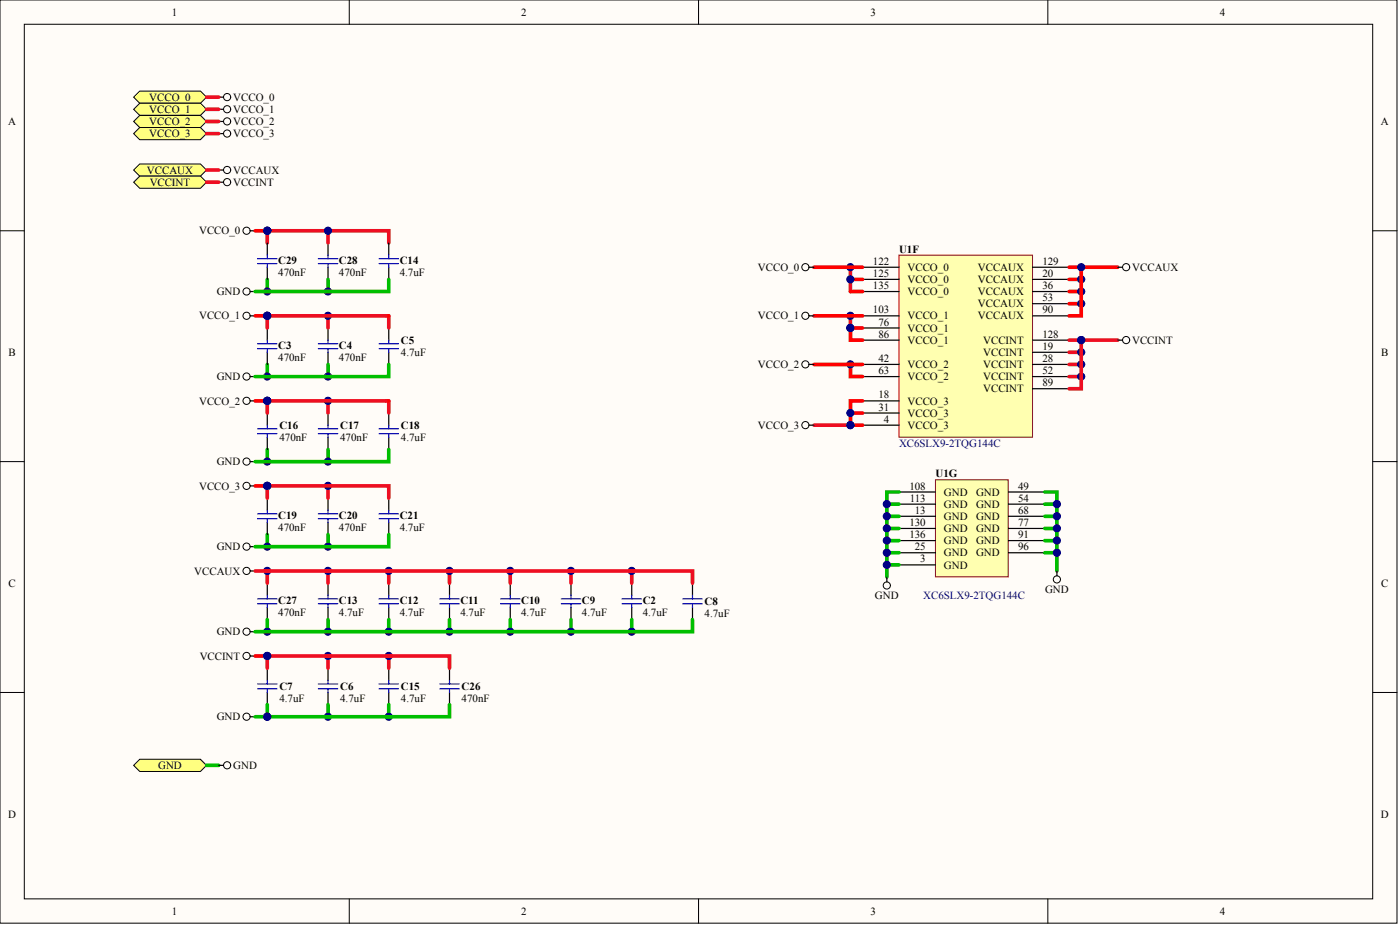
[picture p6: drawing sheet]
<svg xmlns="http://www.w3.org/2000/svg" width="486mm" height="321mm" viewBox="0 0 486 321" stroke-linecap="round" stroke-linejoin="round" font-family="sans-serif">
<defs><g id="words">
<g font-size="3.8">
<text x="59.7" y="5.5">1</text>
<text x="181" y="5.5">2</text>
<text x="302.3" y="5.5">3</text>
<text x="423.5" y="5.5">4</text>
<text x="51.8" y="35">VCCO_0</text>
<text x="81" y="35">VCCO_0</text>
<text x="51.8" y="39.2">VCCO_1</text>
<text x="81" y="39.2">VCCO_1</text>
<text x="2.8" y="43.4">A</text>
<text x="51.8" y="47.6">VCCO_3</text>
<text x="51.8" y="43.4">VCCO_2</text>
<text x="81" y="47.6">VCCO_3</text>
<text x="81" y="43.4">VCCO_2</text>
<text x="479.5" y="43.4">A</text>
<text x="51" y="60.3">VCCAUX</text>
<text x="52" y="64.5">VCCINT</text>
<text x="81" y="60.3">VCCAUX</text>
<text x="81" y="64.5">VCCINT</text>
<text x="69.1" y="81.4">VCCO_0</text>
<text x="312.2" y="87.7">U1F</text>
<text x="96.6" y="95.7">470nF</text>
<text x="96.6" y="91.5">C29</text>
<text x="117.7" y="95.7">470nF</text>
<text x="117.7" y="91.5">C28</text>
<text x="138.8" y="95.7">4.7uF</text>
<text x="138.8" y="91.5">C14</text>
<text x="263.2" y="94">VCCO_0</text>
<text x="303.1" y="91.9">122</text>
<text x="315.1" y="94">VCCO_0</text>
<text x="339.5" y="94">VCCAUX</text>
<text x="361.9" y="91.9">129</text>
<text x="393.2" y="94">VCCAUX</text>
<text x="303.1" y="96.1">125</text>
<text x="303.1" y="100.3">135</text>
<text x="315.1" y="98.2">VCCO_0</text>
<text x="339.5" y="98.2">VCCAUX</text>
<text x="361.9" y="96.1">20</text>
<text x="361.9" y="100.3">36</text>
<text x="75.3" y="102.4">GND</text>
<text x="315.1" y="102.4">VCCO_0</text>
<text x="339.5" y="102.4">VCCAUX</text>
<text x="339.5" y="106.7">VCCAUX</text>
<text x="361.9" y="104.6">53</text>
<text x="69.1" y="110.9">VCCO_1</text>
<text x="263.2" y="110.9">VCCO_1</text>
<text x="303.1" y="108.8">103</text>
<text x="305" y="113">76</text>
<text x="315.1" y="110.9">VCCO_1</text>
<text x="339.5" y="110.9">VCCAUX</text>
<text x="361.9" y="108.8">90</text>
<text x="139.2" y="119.3">C5</text>
<text x="305" y="117.2">86</text>
<text x="315.1" y="115.1">VCCO_1</text>
<text x="315.1" y="119.3">VCCO_1</text>
<text x="341.4" y="119.3">VCCINT</text>
<text x="361.9" y="117.2">128</text>
<text x="393.2" y="119.3">VCCINT</text>
<text x="3" y="123.5">B</text>
<text x="96.6" y="125.2">470nF</text>
<text x="96.6" y="121">C3</text>
<text x="117.7" y="125.2">470nF</text>
<text x="117.7" y="121">C4</text>
<text x="139.2" y="123.5">4.7uF</text>
<text x="305" y="125.6">42</text>
<text x="341.4" y="123.5">VCCINT</text>
<text x="361.9" y="121.4">19</text>
<text x="361.9" y="125.6">28</text>
<text x="479.6" y="123.5">B</text>
<text x="75.3" y="132">GND</text>
<text x="263.2" y="127.7">VCCO_2</text>
<text x="305" y="129.9">63</text>
<text x="315.1" y="127.7">VCCO_2</text>
<text x="315.1" y="132">VCCO_2</text>
<text x="341.4" y="127.7">VCCINT</text>
<text x="341.4" y="132">VCCINT</text>
<text x="361.9" y="129.9">52</text>
<text x="341.4" y="136.2">VCCINT</text>
<text x="361.9" y="134.1">89</text>
<text x="69.1" y="140.4">VCCO_2</text>
<text x="305" y="138.3">18</text>
<text x="305" y="142.5">31</text>
<text x="315.1" y="140.4">VCCO_3</text>
<text x="97" y="148.8">C16</text>
<text x="118.1" y="148.8">C17</text>
<text x="139.2" y="148.8">C18</text>
<text x="263.2" y="148.8">VCCO_3</text>
<text x="306.9" y="146.7">4</text>
<text x="315.1" y="144.6">VCCO_3</text>
<text x="315.1" y="148.8">VCCO_3</text>
<text x="97" y="153">470nF</text>
<text x="118.1" y="153">470nF</text>
<text x="139.2" y="153">4.7uF</text>
<text x="75.3" y="161.5">GND</text>
<text x="324.8" y="165.7">U1G</text>
<text x="69.1" y="169.9">VCCO_3</text>
<text x="315.8" y="169.9">108</text>
<text x="327.8" y="172">GND</text>
<text x="338.9" y="172">GND</text>
<text x="353.5" y="169.9">49</text>
<text x="315.9" y="174.1">113</text>
<text x="317.7" y="178.3">13</text>
<text x="327.8" y="176.2">GND</text>
<text x="338.9" y="176.2">GND</text>
<text x="353.5" y="174.1">54</text>
<text x="353.5" y="178.3">68</text>
<text x="96.6" y="184.2">470nF</text>
<text x="96.6" y="180">C19</text>
<text x="117.7" y="184.2">470nF</text>
<text x="117.7" y="180">C20</text>
<text x="138.8" y="184.2">4.7uF</text>
<text x="138.8" y="180">C21</text>
<text x="315.8" y="182.6">130</text>
<text x="327.8" y="180.4">GND</text>
<text x="327.8" y="184.7">GND</text>
<text x="338.9" y="180.4">GND</text>
<text x="338.9" y="184.7">GND</text>
<text x="353.5" y="182.6">77</text>
<text x="75.3" y="191">GND</text>
<text x="315.8" y="186.8">136</text>
<text x="317.7" y="191">25</text>
<text x="327.8" y="188.9">GND</text>
<text x="338.9" y="188.9">GND</text>
<text x="353.5" y="186.8">91</text>
<text x="353.5" y="191">96</text>
<text x="319.6" y="195.2">3</text>
<text x="327.8" y="193.1">GND</text>
<text x="327.8" y="197.3">GND</text>
<text x="338.9" y="193.1">GND</text>
<text x="3" y="203.6">C</text>
<text x="67.5" y="199.4">VCCAUX</text>
<text x="479.6" y="203.6">C</text>
<text x="96.6" y="209.5">C27</text>
<text x="117.7" y="209.5">C13</text>
<text x="138.8" y="209.5">C12</text>
<text x="159.9" y="209.5">C11</text>
<text x="181" y="209.5">C10</text>
<text x="202.1" y="209.5">C9</text>
<text x="223.2" y="209.5">C2</text>
<text x="244.7" y="210">C8</text>
<text x="303.8" y="207.9">GND</text>
<text x="362.9" y="205.7">GND</text>
<text x="96.6" y="213.8">470nF</text>
<text x="117.7" y="213.8">4.7uF</text>
<text x="138.8" y="213.8">4.7uF</text>
<text x="159.9" y="213.8">4.7uF</text>
<text x="181" y="213.8">4.7uF</text>
<text x="202.1" y="213.8">4.7uF</text>
<text x="223.2" y="213.8">4.7uF</text>
<text x="244.7" y="214.2">4.7uF</text>
<text x="75.3" y="220.5">GND</text>
<text x="69.4" y="228.9">VCCINT</text>
<text x="97" y="239.5">C7</text>
<text x="118.1" y="239.5">C6</text>
<text x="139.2" y="239.5">C15</text>
<text x="160.3" y="239.5">C26</text>
<text x="97" y="243.7">4.7uF</text>
<text x="118.1" y="243.7">4.7uF</text>
<text x="139.2" y="243.7">4.7uF</text>
<text x="160.3" y="243.7">470nF</text>
<text x="75.3" y="250">GND</text>
<text x="54.9" y="266.9">GND</text>
<text x="81" y="266.9">GND</text>
<text x="2.8" y="283.8">D</text>
<text x="479.5" y="283.8">D</text>
<text x="59.7" y="317.5">1</text>
<text x="181" y="317.5">2</text>
<text x="302.3" y="317.5">3</text>
<text x="423.5" y="317.5">4</text>
</g>
<g font-size="3.8" fill="#000080">
<text x="312.2" y="155.2">XC6SLX9-2TQG144C</text>
<text x="320.6" y="207.9">XC6SLX9-2TQG144C</text>
</g>
</g></defs>
<g fill="#fffcf8" stroke="#000" stroke-width=".35">
<path d="M0 0h485.1v320.4h-485.1z"/>
<path d="M8.4 8.4h468.2v303.6h-468.2z"/>
</g>
<path d="M121.3 0v8.4M242.6 0v8.4M363.8 0v8.4M0 80.1h8.4M476.7 80.1h8.4M0 160.2h8.4M476.7 160.2h8.4M0 240.3h8.4M476.7 240.3h8.4M121.3 312v8.4M242.6 312v8.4M363.8 312v8.4" fill="none" stroke="#000" stroke-width=".35"/>
<path d="M324.8 166.5h25.3v33.7h-25.3z" fill="#ffffb0" stroke="#800000" stroke-width=".35"/>
<g fill="none" stroke="#000" stroke-width=".42">
<path d="M312.2 170.8h12.6M312.2 175h12.6M312.2 179.2h12.6M350.1 170.8h12.7M350.1 175h12.7M350.1 179.2h12.7M312.2 183.4h12.6M312.2 187.6h12.6M312.2 191.8h12.6M312.2 196.1h12.6M350.1 183.4h12.7M350.1 187.6h12.7"/>
<path d="M350.1 191.8h12.7"/>
</g>
<path d="M312.2 88.5h46.3v63.2h-46.3z" fill="#ffffb0" stroke="#800000" stroke-width=".35"/>
<g fill="none" stroke="#000" stroke-width=".42">
<path d="M299.5 92.7h12.7M299.5 97h12.7M358.6 92.7h12.6M358.6 97h12.6M299.5 101.2h12.7M299.5 109.6h12.7M299.5 118h12.7M299.5 113.8h12.7M358.6 101.2h12.6M358.6 105.4h12.6M358.6 109.6h12.6M358.6 118h12.6"/>
<path d="M299.5 126.5h12.7M299.5 130.7h12.7M299.5 139.1h12.7M358.6 122.3h12.6M358.6 126.5h12.6M358.6 130.7h12.6M358.6 134.9h12.6M299.5 143.3h12.7M299.5 147.6h12.7"/>
</g>
<g fill="#ffff80" stroke="#000" stroke-width=".35">
<path d="M46.4 33.7l2.1-2.1h21.1l2.1 2.1-2.1 2.1h-21.1z" fill-rule="evenodd"/>
<path d="M46.4 46.4l2.1-2.1h21.1l2.1 2.1-2.1 2.1h-21.1z" fill-rule="evenodd"/>
<path d="M46.4 37.9l2.1-2.1h21.1l2.1 2.1-2.1 2.1h-21.1z" fill-rule="evenodd"/>
</g>
<g fill="none" stroke="#000" stroke-width=".35">
<circle cx="78.9" cy="37.9" r="1.24"/>
<circle cx="78.9" cy="33.7" r="1.24"/>
<circle cx="78.9" cy="46.3" r="1.24"/>
</g>
<path d="M75.9 33.7h1.7M75.9 37.9h1.7M75.9 46.4h1.7" fill="none" stroke="#000" stroke-width=".42"/>
<path d="M71.7 33.7h4.2M71.7 37.9h4.2M71.7 46.4h4.2" fill="none" stroke="#ee0e22" stroke-width="1.3"/>
<path d="M46.4 42.2l2.1-2.2h21.1l2.1 2.2-2.1 2.1h-21.1z" fill-rule="evenodd" fill="#ffff80" stroke="#000" stroke-width=".35"/>
<circle cx="78.9" cy="42.1" r="1.24" fill="none" stroke="#000" stroke-width=".35"/>
<path d="M75.9 42.2h1.7" fill="none" stroke="#000" stroke-width=".42"/>
<path d="M71.7 42.2h4.2" fill="none" stroke="#ee0e22" stroke-width="1.3"/>
<path d="M46.4 59l2.1-2.1h21.1l2.1 2.1-2.1 2.1h-21.1z" fill-rule="evenodd" fill="#ffff80" stroke="#000" stroke-width=".35"/>
<circle cx="78.9" cy="59" r="1.24" fill="none" stroke="#000" stroke-width=".35"/>
<path d="M75.9 59h1.7" fill="none" stroke="#000" stroke-width=".42"/>
<path d="M71.7 59h4.2" fill="none" stroke="#ee0e22" stroke-width="1.3"/>
<path d="M46.4 63.2l2.1-2.1h21.1l2.1 2.1-2.1 2.1h-21.1z" fill-rule="evenodd" fill="#ffff80" stroke="#000" stroke-width=".35"/>
<g fill="none" stroke="#000" stroke-width=".35">
<circle cx="78.9" cy="63.2" r="1.24"/>
<circle cx="85.6" cy="80.1" r="1.24"/>
<circle cx="279.7" cy="92.7" r="1.24"/>
<circle cx="391" cy="92.7" r="1.24"/>
<circle cx="85.6" cy="101.2" r="1.24"/>
<circle cx="85.6" cy="109.6" r="1.24"/>
<circle cx="279.7" cy="109.6" r="1.24"/>
<circle cx="391" cy="118" r="1.24"/>
<circle cx="85.6" cy="130.7" r="1.24"/>
<circle cx="85.6" cy="139.1" r="1.24"/>
<circle cx="279.7" cy="126.5" r="1.24"/>
<circle cx="279.7" cy="147.5" r="1.24"/>
<circle cx="85.6" cy="160.2" r="1.24"/>
<circle cx="85.6" cy="168.6" r="1.24"/>
<circle cx="85.6" cy="198.1" r="1.24"/>
<circle cx="85.6" cy="189.7" r="1.24"/>
<circle cx="85.6" cy="219.2" r="1.24"/>
<circle cx="307.9" cy="203.2" r="1.24"/>
<circle cx="367" cy="201.1" r="1.24"/>
<circle cx="85.6" cy="227.7" r="1.24"/>
<circle cx="85.6" cy="248.7" r="1.24"/>
</g>
<g fill="none" stroke="#000" stroke-width=".42">
<path d="M75.9 63.2h1.7M86.9 80.1h1.7M92.8 84.3v4.2M92.8 92.7v4.3M113.9 84.3v4.2M113.9 92.7v4.3M135 84.3v4.2M135 92.7v4.3M281 92.7h1.6M388.1 92.7h1.7M86.9 109.6h1.7M86.9 101.2h1.7"/>
<path d="M92.8 113.8v4.2M113.9 113.8v4.2M135 113.8v4.2M281 109.6h1.6M388.1 118h1.7M86.9 139.1h1.7M86.9 130.7h1.7M92.8 122.3v4.2M113.9 122.3v4.2M135 122.3v4.2M281 126.5h1.6M92.8 143.3v4.3"/>
<path d="M92.8 151.8v4.2M113.9 143.3v4.3M113.9 151.8v4.2M135 143.3v4.3M135 151.8v4.2M281 147.6h1.6M86.9 160.2h1.7M86.9 168.6h1.7M92.8 172.9v4.2M113.9 172.9v4.2M135 172.9v4.2M86.9 189.7h1.7"/>
<path d="M86.9 198.2h1.7M92.8 181.3v4.2M113.9 181.3v4.2M135 181.3v4.2M367 198.2v1.6M86.9 219.2h1.7M92.8 202.4v4.2M92.8 210.8v4.2M113.9 202.4v4.2M113.9 210.8v4.2M135 202.4v4.2M135 210.8v4.2"/>
<path d="M156.1 202.4v4.2M156.1 210.8v4.2M177.2 202.4v4.2M177.2 210.8v4.2M198.3 202.4v4.2M198.3 210.8v4.2M219.4 202.4v4.2M219.4 210.8v4.2M240.5 202.4v4.2M240.5 210.8v4.2M307.9 200.3v1.7M86.9 227.7h1.7"/>
<path d="M92.8 231.9v4.2M113.9 231.9v4.2M135 231.9v4.2M156.1 231.9v4.2M86.9 248.8h1.7M92.8 240.3v4.2M113.9 240.3v4.2M135 240.3v4.2M156.1 240.3v4.2"/>
</g>
<g fill="none" stroke="#ee0e22" stroke-width="1.3">
<path d="M71.7 63.2h4.2M92.8 84.3v-4.2h42.2v4.2M113.9 80.1v4.2M295.3 92.7v8.5M113.9 109.6v4.2M133.9 109.6h-41.1v4.2M135 109.6v4.2M295.3 109.6v4.2M371.2 118h4.2v16.9h-4.2M375.4 118h12.7M113.9 139.1v4.2M133.9 139.1h-41.1v4.2"/>
<path d="M135 139.1v4.2M371.2 130.7h4.2M371.2 126.5h4.2M371.2 122.3h4.2M282.6 147.6h12.7M92.8 172.9v-4.3h42.2v4.3M113.9 168.6v4.3M88.6 198.2h151.9v4.2M92.8 198.2v4.2M113.9 198.2v4.2M135 198.2v4.2M156.1 198.2v4.2"/>
<path d="M177.2 198.2v4.2M198.3 198.2v4.2M219.4 198.2v4.2M92.8 231.9v-4.2h63.3v4.2M113.9 227.7v4.2M135 227.7v4.2"/>
</g>
<g fill="none" stroke="#00f" stroke-width=".42">
<path d="M89.4 89.8h6.8M89.4 91.5h6.8M92.8 88.5v1.3M92.8 91.5v1.2M110.5 89.8h6.8M110.5 91.5h6.8M113.9 88.5v1.3M113.9 91.5v1.2M131.6 89.8h6.8M131.6 91.5h6.8M135 88.5v1.3M135 91.5v1.2"/>
<path d="M89.4 119.3h6.8M92.8 118v1.3M110.5 119.3h6.8M113.9 118v1.3M131.6 119.3h6.8M135 118v1.3M89.4 121h6.8M92.8 121v1.3M110.5 121h6.8M113.9 121v1.3M131.6 121h6.8M135 121v1.3"/>
<path d="M89.4 148.8h6.8M89.4 150.5h6.8M92.8 147.6v1.2M92.8 150.5v1.3M110.5 148.8h6.8M110.5 150.5h6.8M113.9 147.6v1.2M113.9 150.5v1.3M131.6 148.8h6.8M131.6 150.5h6.8M135 147.6v1.2M135 150.5v1.3"/>
<path d="M89.4 178.3h6.8M92.8 177.1v1.2M110.5 178.3h6.8M113.9 177.1v1.2M131.6 178.3h6.8M135 177.1v1.2M89.4 180h6.8M92.8 180v1.3M110.5 180h6.8M113.9 180v1.3M131.6 180h6.8M135 180v1.3"/>
<path d="M89.4 209.5h6.8M89.4 207.9h6.8M92.8 206.6v1.3M92.8 209.5v1.3M110.5 209.5h6.8M110.5 207.9h6.8M113.9 206.6v1.3M113.9 209.5v1.3M131.6 209.5h6.8M131.6 207.9h6.8M135 206.6v1.3M135 209.5v1.3"/>
<path d="M152.7 209.5h6.8M152.7 207.9h6.8M156.1 206.6v1.3M156.1 209.5v1.3M173.8 209.5h6.8M173.8 207.9h6.8M177.2 206.6v1.3M177.2 209.5v1.3M194.9 209.5h6.7M194.9 207.9h6.7M198.3 206.6v1.3M198.3 209.5v1.3"/>
<path d="M216 209.5h6.7M216 207.9h6.7M219.4 206.6v1.3M219.4 209.5v1.3M237.1 209.5h6.7M237.1 207.9h6.7M240.5 206.6v1.3M240.5 209.5v1.3M89.4 239.1h6.8M89.4 237.4h6.8M92.8 236.1v1.3M92.8 239.1v1.2"/>
<path d="M110.5 239.1h6.8M110.5 237.4h6.8M113.9 236.1v1.3M113.9 239.1v1.2M131.6 239.1h6.8M131.6 237.4h6.8M135 236.1v1.3M135 239.1v1.2M152.7 239.1h6.8M152.7 237.4h6.8M156.1 236.1v1.3M156.1 239.1v1.2"/>
</g>
<g fill="none" stroke="#f00" stroke-width="1.3">
<path d="M88.6 80.1h4.2M282.6 92.7h16.9M295.3 97h4.2M371.2 92.7h16.9M371.2 97h4.2M375.4 92.7v16.9h-4.2M88.6 109.6h4.2M133.9 109.6h1.1M282.6 109.6h16.9M295.3 101.2h4.2M299.5 113.8h-4.2v4.2h4.2M371.2 101.2h4.2"/>
<path d="M371.2 105.4h4.2M88.6 139.1h4.2M133.9 139.1h1.1M282.6 126.5h16.9M295.3 126.5v4.2h4.2M299.5 139.1h-4.2v8.5h4.2M295.3 143.3h4.2M88.6 168.6h4.2M88.6 227.7h4.2"/>
</g>
<g fill="#000080" stroke="#000080" stroke-width=".35">
<circle cx="375.4" cy="96.9" r="1.24"/>
<circle cx="375.4" cy="101.2" r="1.24"/>
<circle cx="375.4" cy="105.4" r="1.24"/>
<circle cx="375.4" cy="92.7" r="1.24"/>
<circle cx="375.4" cy="130.7" r="1.24"/>
<circle cx="375.4" cy="126.5" r="1.24"/>
<circle cx="375.4" cy="122.2" r="1.24"/>
<circle cx="295.3" cy="92.7" r="1.24"/>
<circle cx="92.8" cy="80.1" r="1.24"/>
<circle cx="295.3" cy="96.9" r="1.24"/>
<circle cx="113.9" cy="109.6" r="1.24"/>
<circle cx="92.8" cy="109.6" r="1.24"/>
<circle cx="113.9" cy="130.7" r="1.24"/>
<circle cx="92.8" cy="130.7" r="1.24"/>
<circle cx="295.3" cy="113.8" r="1.24"/>
<circle cx="295.3" cy="109.6" r="1.24"/>
<circle cx="113.9" cy="139.1" r="1.24"/>
<circle cx="92.8" cy="139.1" r="1.24"/>
<circle cx="113.9" cy="160.2" r="1.24"/>
<circle cx="92.8" cy="160.2" r="1.24"/>
<circle cx="113.9" cy="80.1" r="1.24"/>
<circle cx="113.9" cy="101.2" r="1.24"/>
<circle cx="92.8" cy="101.2" r="1.24"/>
<circle cx="113.9" cy="168.6" r="1.24"/>
<circle cx="92.8" cy="168.6" r="1.24"/>
<circle cx="113.9" cy="189.7" r="1.24"/>
<circle cx="92.8" cy="189.7" r="1.24"/>
<circle cx="307.9" cy="174.9" r="1.24"/>
<circle cx="307.9" cy="179.2" r="1.24"/>
<circle cx="307.9" cy="183.4" r="1.24"/>
<circle cx="307.9" cy="187.6" r="1.24"/>
<circle cx="307.9" cy="191.8" r="1.24"/>
<circle cx="307.9" cy="196" r="1.24"/>
<circle cx="367" cy="174.9" r="1.24"/>
<circle cx="367" cy="179.2" r="1.24"/>
<circle cx="367" cy="183.4" r="1.24"/>
<circle cx="367" cy="187.6" r="1.24"/>
<circle cx="367" cy="191.8" r="1.24"/>
<circle cx="375.4" cy="118" r="1.24"/>
<circle cx="295.3" cy="126.5" r="1.24"/>
<circle cx="295.3" cy="147.5" r="1.24"/>
<circle cx="295.3" cy="143.3" r="1.24"/>
<circle cx="219.3" cy="219.2" r="1.24"/>
<circle cx="198.2" cy="219.2" r="1.24"/>
<circle cx="177.2" cy="219.2" r="1.24"/>
<circle cx="156.1" cy="219.2" r="1.24"/>
<circle cx="135" cy="219.2" r="1.24"/>
<circle cx="113.9" cy="219.2" r="1.24"/>
<circle cx="92.8" cy="219.2" r="1.24"/>
<circle cx="219.3" cy="198.1" r="1.24"/>
<circle cx="198.2" cy="198.1" r="1.24"/>
<circle cx="177.2" cy="198.1" r="1.24"/>
<circle cx="156.1" cy="198.1" r="1.24"/>
<circle cx="135" cy="198.1" r="1.24"/>
<circle cx="113.9" cy="198.1" r="1.24"/>
<circle cx="92.8" cy="198.1" r="1.24"/>
<circle cx="92.8" cy="227.7" r="1.24"/>
<circle cx="113.9" cy="227.7" r="1.24"/>
<circle cx="135" cy="227.7" r="1.24"/>
<circle cx="113.9" cy="248.7" r="1.24"/>
<circle cx="135" cy="248.7" r="1.24"/>
<circle cx="92.8" cy="248.7" r="1.24"/>
</g>
<g fill="none" stroke="#00bf00" stroke-width="1.3">
<path d="M92.8 97v4.2M113.9 97v4.2M135 97v4.2h-46.4M92.8 126.5v4.2M113.9 126.5v4.2M135 126.5v4.2h-46.4M92.8 156v4.2M113.9 156v4.2M135 156v4.2h-46.4M307.9 175h4.3M307.9 179.2h4.3M312.2 170.8h-4.3v29.5"/>
<path d="M362.8 170.8h4.2v27.4M362.8 175h4.2M362.8 179.2h4.2M92.8 185.5v4.2M113.9 185.5v4.2M135 185.5v4.2h-46.4M307.9 183.4h4.3M307.9 187.6h4.3M307.9 191.8h4.3M307.9 196.1h4.3M362.8 183.4h4.2M362.8 187.6h4.2"/>
<path d="M362.8 191.8h4.2M92.8 215v4.2M113.9 215v4.2M135 215v4.2M156.1 215v4.2M177.2 215v4.2M198.3 215v4.2M219.4 215v4.2M240.5 215v4.2h-151.9M88.6 248.8h4.2M92.8 244.5v4.3h63.3v-4.3M113.9 244.5v4.3"/>
<path d="M135 244.5v4.3"/>
</g>
<path d="M46.4 265.6l2.1-2.1h21.1l2.1 2.1-2.1 2.1h-21.1z" fill-rule="evenodd" fill="#ffff80" stroke="#000" stroke-width=".35"/>
<path d="M71.7 265.6h4.2" fill="none" stroke="#00bf00" stroke-width="1.3"/>
<circle cx="78.9" cy="265.6" r="1.24" fill="none" stroke="#000" stroke-width=".35"/>
<path d="M75.9 265.6h1.7" fill="none" stroke="#000" stroke-width=".42"/>
<use href="#words"/>
</svg>
